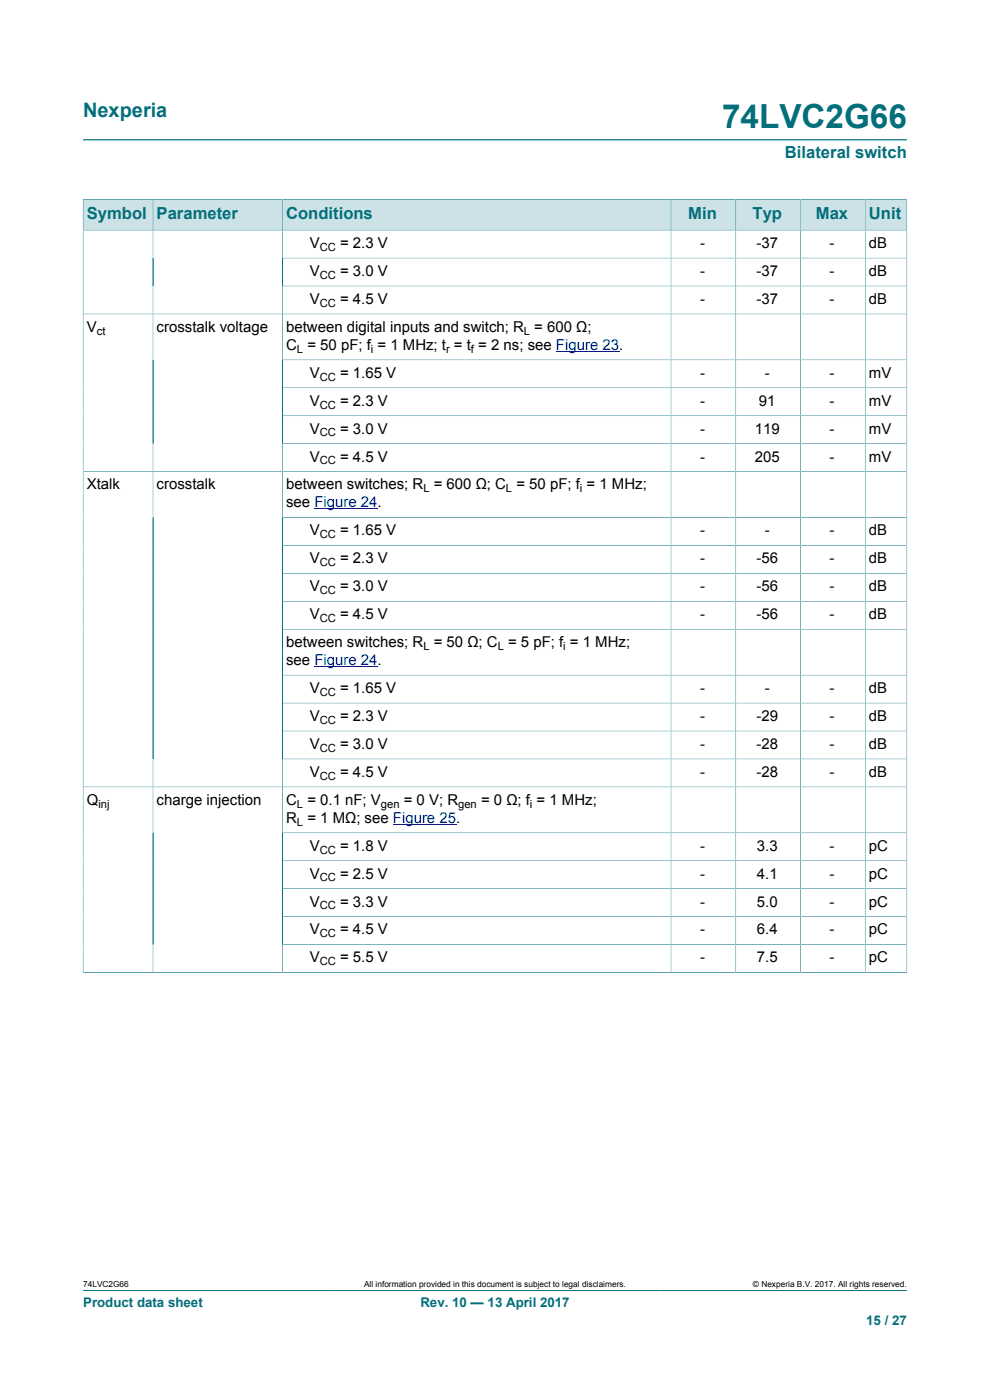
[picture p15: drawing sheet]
<svg xmlns="http://www.w3.org/2000/svg" width="210mm" height="297mm" viewBox="0 0 210 297" stroke-linecap="round" stroke-linejoin="round" font-family="sans-serif">
<defs><g id="words">
<text font-size="7.1" fill="#036f7b" x="153.2" y="27.2">74LVC2G66</text>
<text font-size="4.2" fill="#036f7b" x="17.6" y="24.8">Nexperia</text>
<g font-size="3.5" fill="#036f7b">
<text x="166.5" y="33.5">Bilateral switch</text>
<text x="18.4" y="46.5">Symbol</text>
<text x="33.2" y="46.5">Parameter</text>
<text x="60.7" y="46.5">Conditions</text>
<text x="146" y="46.5">Min</text>
<text x="159.6" y="46.5">Typ</text>
<text x="173.1" y="46.5">Max</text>
<text x="184.3" y="46.5">Unit</text>
</g>
<g font-size="3.2">
<text x="65.7" y="52.6">V</text>
<text x="72.1" y="52.6">= 2.3 V</text>
<text x="148.5" y="52.6">-</text>
<text x="160.5" y="52.6">-37</text>
<text x="176" y="52.6">-</text>
<text x="184.3" y="52.6">dB</text>
<text x="65.7" y="58.5">V</text>
<text x="72.1" y="58.5">= 3.0 V</text>
<text x="148.5" y="58.5">-</text>
<text x="160.5" y="58.5">-37</text>
<text x="176" y="58.5">-</text>
<text x="184.3" y="58.5">dB</text>
<text x="65.7" y="64.5">V</text>
<text x="72.1" y="64.5">= 4.5 V</text>
<text x="148.5" y="64.5">-</text>
<text x="160.5" y="64.5">-37</text>
<text x="176" y="64.5">-</text>
<text x="184.3" y="64.5">dB</text>
<text x="18.4" y="70.4">V</text>
<text x="33.2" y="70.4">crosstalk voltage</text>
<text x="60.7" y="70.4">between digital inputs and switch; R = 600 Ω;</text>
<text x="60.7" y="74.2">C = 50 pF; f = 1 MHz; t = t = 2 ns; see Figure 23.</text>
<text x="65.7" y="80.1">V</text>
<text x="72.1" y="80.1">= 1.65 V</text>
<text x="148.5" y="80.1">-</text>
<text x="162.2" y="80.1">-</text>
<text x="176" y="80.1">-</text>
<text x="184.3" y="80.1">mV</text>
<text x="65.7" y="86.1">V</text>
<text x="72.1" y="86.1">= 2.3 V</text>
<text x="148.5" y="86.1">-</text>
<text x="161" y="86.1">91</text>
<text x="176" y="86.1">-</text>
<text x="184.3" y="86.1">mV</text>
<text x="65.7" y="92">V</text>
<text x="72.1" y="92">= 3.0 V</text>
<text x="148.5" y="92">-</text>
<text x="160.1" y="92">119</text>
<text x="176" y="92">-</text>
<text x="184.3" y="92">mV</text>
<text x="65.7" y="97.9">V</text>
<text x="72.1" y="97.9">= 4.5 V</text>
<text x="148.5" y="97.9">-</text>
<text x="160.1" y="97.9">205</text>
<text x="176" y="97.9">-</text>
<text x="184.3" y="97.9">mV</text>
<text x="18.4" y="103.8">Xtalk</text>
<text x="33.2" y="103.8">crosstalk</text>
<text x="60.7" y="103.8">between switches; R = 600 Ω; C = 50 pF; f = 1 MHz;</text>
<text x="60.7" y="107.6">see Figure 24.</text>
<text x="65.7" y="113.6">V</text>
<text x="72.1" y="113.6">= 1.65 V</text>
<text x="148.5" y="113.6">-</text>
<text x="162.2" y="113.6">-</text>
<text x="176" y="113.6">-</text>
<text x="184.3" y="113.6">dB</text>
<text x="65.7" y="119.5">V</text>
<text x="72.1" y="119.5">= 2.3 V</text>
<text x="148.5" y="119.5">-</text>
<text x="160.5" y="119.5">-56</text>
<text x="176" y="119.5">-</text>
<text x="184.3" y="119.5">dB</text>
<text x="65.7" y="125.4">V</text>
<text x="72.1" y="125.4">= 3.0 V</text>
<text x="148.5" y="125.4">-</text>
<text x="160.5" y="125.4">-56</text>
<text x="176" y="125.4">-</text>
<text x="184.3" y="125.4">dB</text>
<text x="65.7" y="131.4">V</text>
<text x="72.1" y="131.4">= 4.5 V</text>
<text x="148.5" y="131.4">-</text>
<text x="160.5" y="131.4">-56</text>
<text x="176" y="131.4">-</text>
<text x="184.3" y="131.4">dB</text>
<text x="60.7" y="137.3">between switches; R = 50 Ω; C = 5 pF; f = 1 MHz;</text>
<text x="60.7" y="141.1">see Figure 24.</text>
<text x="65.7" y="147">V</text>
<text x="72.1" y="147">= 1.65 V</text>
<text x="148.5" y="147">-</text>
<text x="162.2" y="147">-</text>
<text x="176" y="147">-</text>
<text x="184.3" y="147">dB</text>
<text x="65.7" y="152.9">V</text>
<text x="72.1" y="152.9">= 2.3 V</text>
<text x="148.5" y="152.9">-</text>
<text x="160.5" y="152.9">-29</text>
<text x="176" y="152.9">-</text>
<text x="184.3" y="152.9">dB</text>
<text x="65.7" y="158.9">V</text>
<text x="72.1" y="158.9">= 3.0 V</text>
<text x="148.5" y="158.9">-</text>
<text x="160.5" y="158.9">-28</text>
<text x="176" y="158.9">-</text>
<text x="184.3" y="158.9">dB</text>
<text x="65.7" y="164.8">V</text>
<text x="72.1" y="164.8">= 4.5 V</text>
<text x="148.5" y="164.8">-</text>
<text x="160.5" y="164.8">-28</text>
<text x="176" y="164.8">-</text>
<text x="184.3" y="164.8">dB</text>
<text x="18.4" y="170.7">Q</text>
<text x="33.2" y="170.7">charge injection</text>
<text x="60.7" y="170.7">C = 0.1 nF; V</text>
<text x="85.6" y="170.7">= 0 V; R</text>
<text x="102" y="170.7">= 0 Ω; f = 1 MHz;</text>
<text x="60.7" y="174.5">R = 1 MΩ; see Figure 25.</text>
<text x="65.7" y="180.5">V</text>
<text x="72.1" y="180.5">= 1.8 V</text>
<text x="148.5" y="180.5">-</text>
<text x="160.6" y="180.5">3.3</text>
<text x="176" y="180.5">-</text>
<text x="184.3" y="180.5">pC</text>
<text x="65.7" y="186.4">V</text>
<text x="72.1" y="186.4">= 2.5 V</text>
<text x="148.5" y="186.4">-</text>
<text x="160.6" y="186.4">4.1</text>
<text x="176" y="186.4">-</text>
<text x="184.3" y="186.4">pC</text>
<text x="65.7" y="192.3">V</text>
<text x="72.1" y="192.3">= 3.3 V</text>
<text x="148.5" y="192.3">-</text>
<text x="160.6" y="192.3">5.0</text>
<text x="176" y="192.3">-</text>
<text x="184.3" y="192.3">pC</text>
<text x="65.7" y="198.2">V</text>
<text x="72.1" y="198.2">= 4.5 V</text>
<text x="148.5" y="198.2">-</text>
<text x="160.6" y="198.2">6.4</text>
<text x="176" y="198.2">-</text>
<text x="184.3" y="198.2">pC</text>
<text x="65.7" y="204.2">V</text>
<text x="72.1" y="204.2">= 5.5 V</text>
<text x="148.5" y="204.2">-</text>
<text x="160.6" y="204.2">7.5</text>
<text x="176" y="204.2">-</text>
<text x="184.3" y="204.2">pC</text>
</g>
<g font-size="2.8" fill="#036f7b">
<text x="17.6" y="277.3">Product data sheet</text>
<text x="89.2" y="277.3">Rev. 10 — 13 April 2017</text>
<text x="183.7" y="281">15 / 27</text>
</g>
<g font-size="2.4">
<text x="67.8" y="53.2">CC</text>
<text x="67.8" y="59.2">CC</text>
<text x="67.8" y="65.1">CC</text>
<text x="20.5" y="71">ct</text>
<text x="111.1" y="71">L</text>
<text x="63" y="74.8">L</text>
<text x="78.7" y="74.8">i</text>
<text x="94.6" y="74.8">r</text>
<text x="99.9" y="74.8">f</text>
<text x="67.8" y="80.7">CC</text>
<text x="67.8" y="86.7">CC</text>
<text x="67.8" y="92.6">CC</text>
<text x="67.8" y="98.5">CC</text>
<text x="89.8" y="104.5">L</text>
<text x="107.3" y="104.5">L</text>
<text x="123" y="104.5">i</text>
<text x="67.8" y="114.2">CC</text>
<text x="67.8" y="120.1">CC</text>
<text x="67.8" y="126">CC</text>
<text x="67.8" y="132">CC</text>
<text x="89.8" y="137.9">L</text>
<text x="105.6" y="137.9">L</text>
<text x="119.5" y="137.9">i</text>
<text x="67.8" y="147.6">CC</text>
<text x="67.8" y="153.6">CC</text>
<text x="67.8" y="159.5">CC</text>
<text x="67.8" y="165.4">CC</text>
<text x="20.9" y="171.3">inj</text>
<text x="63" y="171.3">L</text>
<text x="80.8" y="171.3">gen</text>
<text x="97.2" y="171.3">gen</text>
<text x="112.4" y="171.3">i</text>
<text x="63" y="175.1">L</text>
<text x="67.8" y="181.1">CC</text>
<text x="67.8" y="187">CC</text>
<text x="67.8" y="192.9">CC</text>
<text x="67.8" y="198.9">CC</text>
<text x="67.8" y="204.8">CC</text>
</g>
<g font-size="1.8">
<text x="17.6" y="273.1">74LVC2G66</text>
<text x="77.2" y="273.1">All information provided in this document is subject to legal disclaimers.</text>
<text x="159.7" y="273.1">© Nexperia B.V. 2017. All rights reserved.</text>
</g>
</g></defs>
<path d="M17.6 29.7h174.8M17.6 273.8h174.8" fill="none" stroke="#036f7b" stroke-width=".21"/>
<path d="M17.7 42.4h14.7v6.4h-14.7z" fill="#cde2e7"/>
<path d="M17.6 42.3v6.5h14.9v-6.5h-14.9" fill="none" stroke="#036f7b" stroke-width=".21"/>
<path d="M32.5 42.4h27.4v6.4h-27.4z" fill="#cde2e7"/>
<path d="M32.5 42.3h27.4v6.5h-27.4z" fill="none" stroke="#036f7b" stroke-width=".21"/>
<path d="M60 42.4h82.3v6.4h-82.3z" fill="#cde2e7"/>
<path d="M59.9 42.3h82.4v6.5h-82.4z" fill="none" stroke="#036f7b" stroke-width=".21"/>
<path d="M142.4 42.4h13.6v6.4h-13.6z" fill="#cde2e7"/>
<path d="M142.3 42.3h13.8v6.5h-13.8z" fill="none" stroke="#036f7b" stroke-width=".21"/>
<path d="M156.1 42.4h13.6v6.4h-13.6z" fill="#cde2e7"/>
<path d="M156.1 42.3h13.7v6.5h-13.7z" fill="none" stroke="#036f7b" stroke-width=".21"/>
<path d="M169.9 42.4h13.6v6.4h-13.6z" fill="#cde2e7"/>
<path d="M169.8 42.3h13.7v6.5h-13.7z" fill="none" stroke="#036f7b" stroke-width=".21"/>
<path d="M183.6 42.4h8.7v6.4h-8.7z" fill="#cde2e7"/>
<g fill="none" stroke="#036f7b" stroke-width=".21">
<path d="M32.5 48.8v157.5M59.9 54.8h132.5M59.9 48.8v157.5M142.3 48.8v157.5M156.1 48.8v157.5M169.8 48.8v157.5M192.4 42.3v164.1M192.4 48.8h-174.8v157.6M192.4 42.3h-8.9v164M17.6 66.6h174.8M59.9 60.7h132.5M59.9 76.3h132.5"/>
<path d="M59.9 82.3h132.5M59.9 88.2h132.5M59.9 94.1h132.5M17.6 100h174.8M59.9 109.8h132.5M59.9 115.7h132.5M59.9 121.6h132.5M59.9 127.6h132.5M59.9 133.5h132.5M59.9 143.2h132.5M59.9 149.2h132.5M59.9 155.1h132.5"/>
<path d="M17.6 166.9h174.8M59.9 161h132.5M59.9 176.7h132.5M59.9 182.6h132.5M59.9 188.5h132.5M59.9 194.5h132.5M59.9 200.4h132.5M192.4 206.3h-174.8"/>
</g>
<path d="M117.9 74.5h13.4M66.7 108h13.4M66.7 141.4h13.4M83.3 174.9h13.5" fill="none" stroke="#00f" stroke-width=".21"/>
<use href="#words"/>
</svg>
